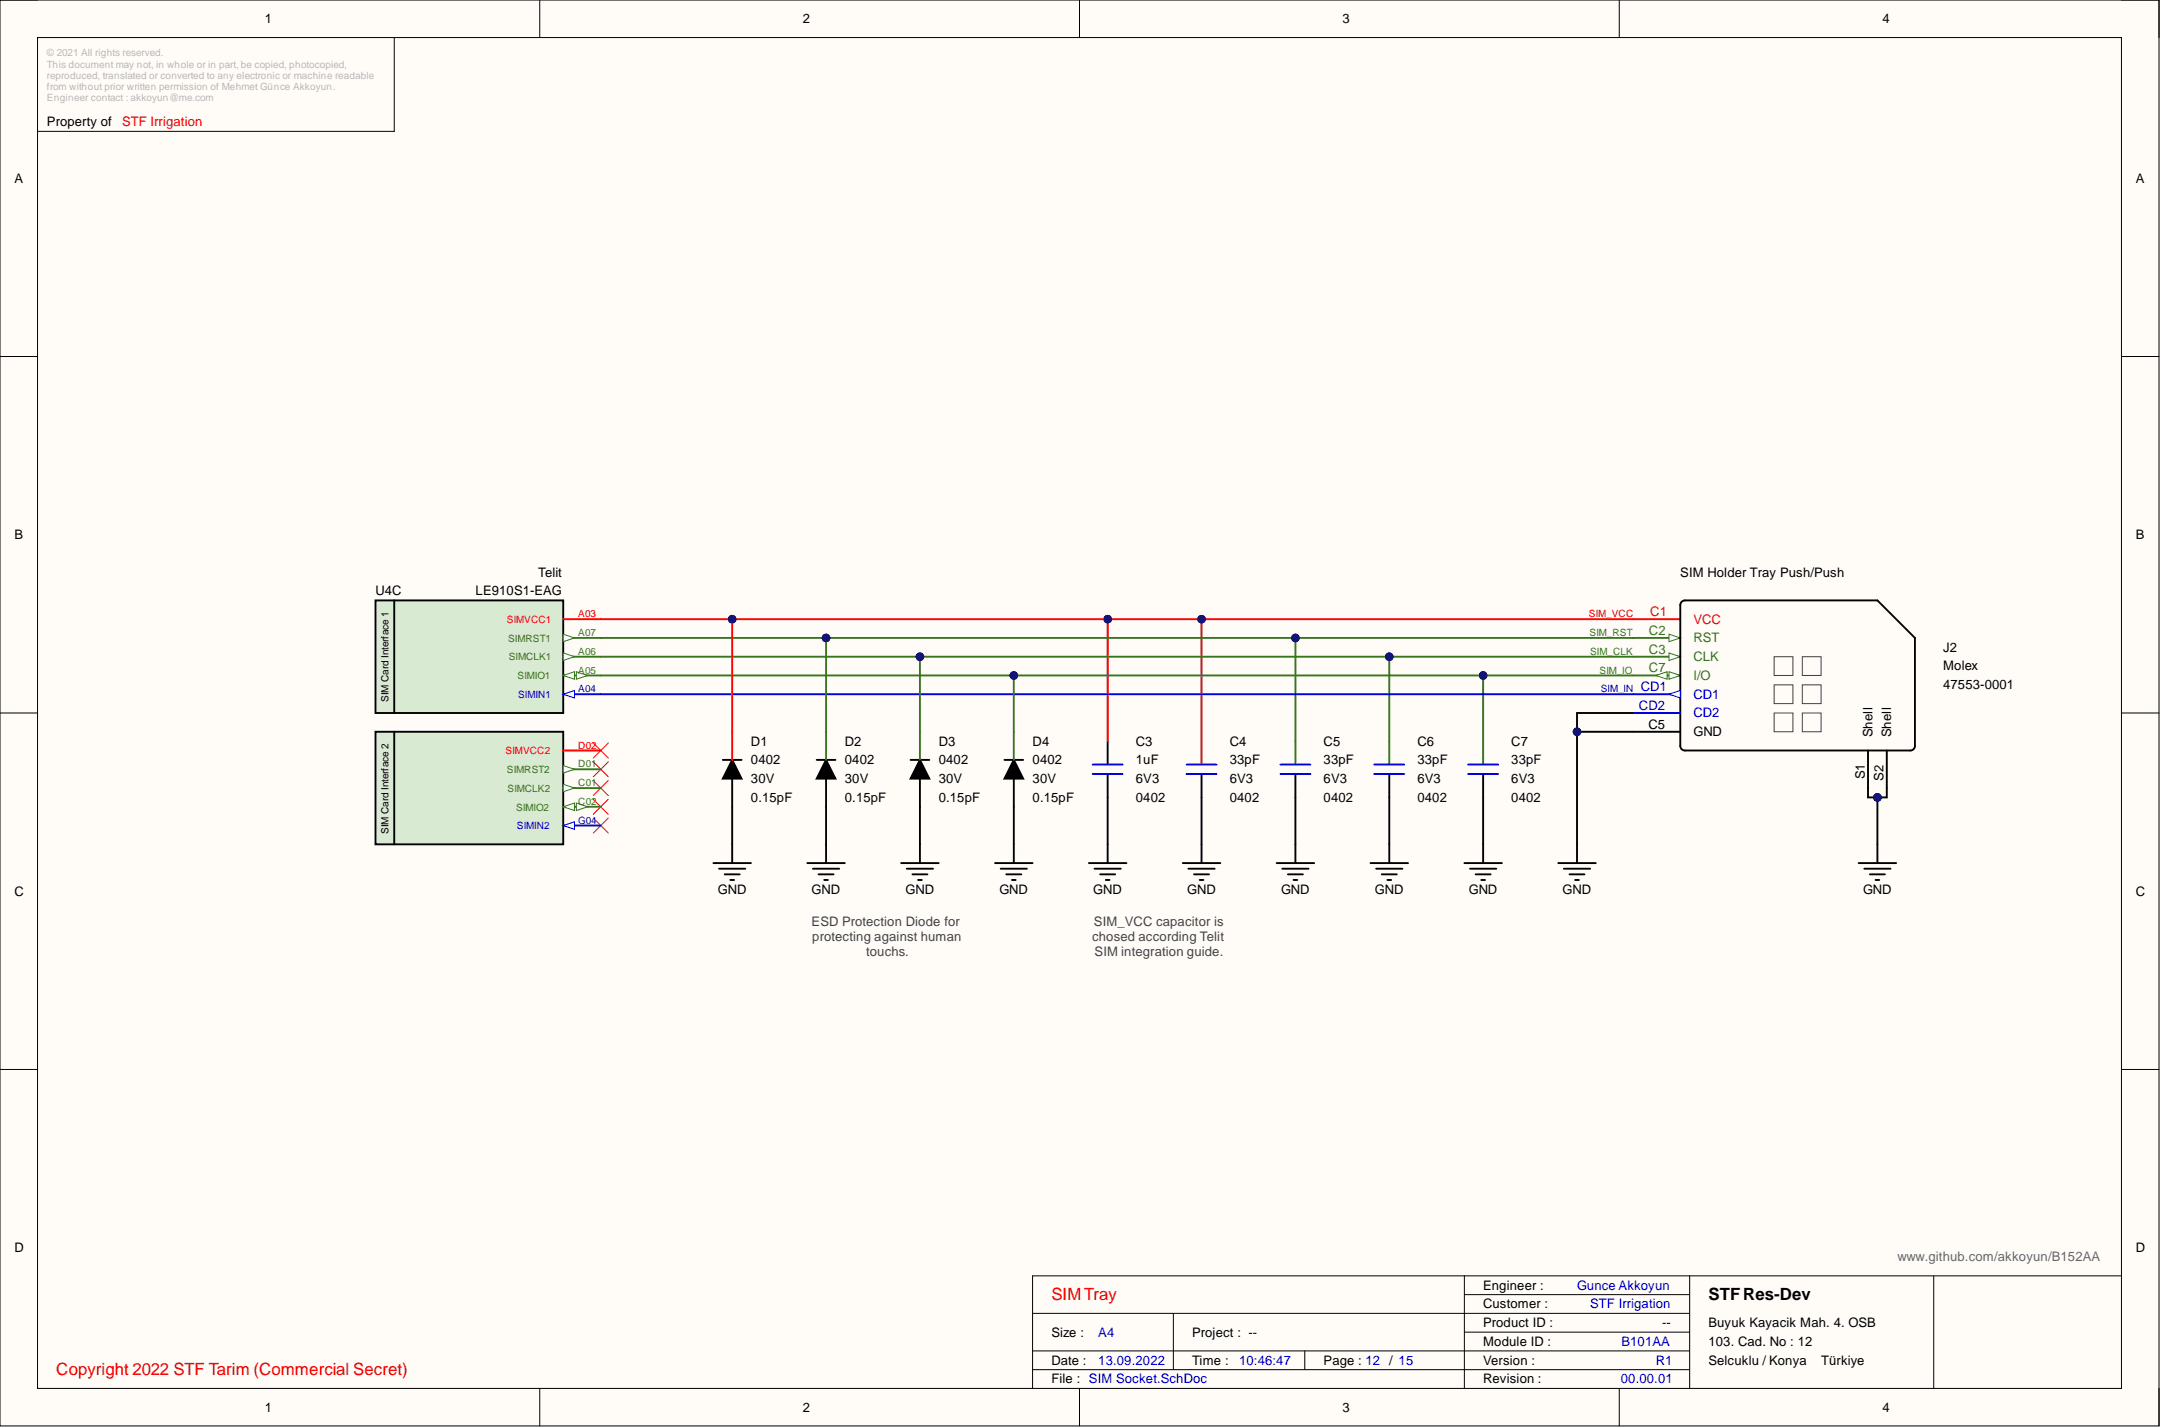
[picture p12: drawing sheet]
<svg xmlns="http://www.w3.org/2000/svg" width="292mm" height="193mm" viewBox="0 0 292 193" stroke-linecap="round" stroke-linejoin="round" font-family="sans-serif">
<defs><g id="words">
<g font-size="2.3" fill="#f00">
<text x="142.1" y="175.7">SIMTray</text>
<text x="7.6" y="185.8">Copyright 2022 STF Tarim (Commercial Secret)</text>
</g>
<text font-size="2.3" x="230.9" y="175.7">STFRes-Dev</text>
<g font-size="1.8">
<text x="35.8" y="3.1">1</text>
<text x="108.5" y="3.1">2</text>
<text x="181.4" y="3.1">3</text>
<text x="254.4" y="3.1">4</text>
<text x="6.3" y="17.1">Property of</text>
<text x="1.9" y="24.7">A</text>
<text x="288.7" y="24.7">A</text>
<text x="1.9" y="72.9">B</text>
<text x="72.7" y="77.9">Telit</text>
<text x="227.1" y="77.9">SIM Holder Tray Push/Push</text>
<text x="288.7" y="72.9">B</text>
<text x="50.8" y="80.5">U4C</text>
<text x="64.3" y="80.5">LE910S1-EAG</text>
<text x="262.6" y="88.1">J2</text>
<text x="262.6" y="90.6">Molex</text>
<text x="262.6" y="93.1">47553-0001</text>
<text x="101.5" y="100.7">D1</text>
<text x="114.2" y="100.7">D2</text>
<text x="126.9" y="100.7">D3</text>
<text x="139.6" y="100.7">D4</text>
<text x="153.5" y="100.7">C3</text>
<text x="166.2" y="100.7">C4</text>
<text x="178.9" y="100.7">C5</text>
<text x="191.6" y="100.7">C6</text>
<text x="204.3" y="100.7">C7</text>
<text x="222.8" y="98.5">C5</text>
<text x="228.9" y="99.5">GND</text>
<text x="253.1" y="99.6" transform="rotate(-90 253.1 99.6)">Shell</text>
<text x="255.6" y="99.6" transform="rotate(-90 255.6 99.6)">Shell</text>
<text x="101.5" y="103.3">0402</text>
<text x="101.5" y="105.8">30V</text>
<text x="114.2" y="103.3">0402</text>
<text x="114.2" y="105.8">30V</text>
<text x="126.9" y="103.3">0402</text>
<text x="126.9" y="105.8">30V</text>
<text x="139.6" y="103.3">0402</text>
<text x="139.6" y="105.8">30V</text>
<text x="153.5" y="103.3">1uF</text>
<text x="153.5" y="105.8">6V3</text>
<text x="166.2" y="103.3">33pF</text>
<text x="166.2" y="105.8">6V3</text>
<text x="178.9" y="103.3">33pF</text>
<text x="178.9" y="105.8">6V3</text>
<text x="191.6" y="103.3">33pF</text>
<text x="191.6" y="105.8">6V3</text>
<text x="204.3" y="103.3">33pF</text>
<text x="204.3" y="105.8">6V3</text>
<text x="252.1" y="105.3" transform="rotate(-90 252.1 105.3)">S1</text>
<text x="254.6" y="105.6" transform="rotate(-90 254.6 105.6)">S2</text>
<text x="101.5" y="108.3">0.15pF</text>
<text x="114.2" y="108.3">0.15pF</text>
<text x="126.9" y="108.3">0.15pF</text>
<text x="139.6" y="108.3">0.15pF</text>
<text x="153.5" y="108.3">0402</text>
<text x="166.2" y="108.3">0402</text>
<text x="178.9" y="108.3">0402</text>
<text x="191.6" y="108.3">0402</text>
<text x="204.3" y="108.3">0402</text>
<text x="1.9" y="121">C</text>
<text x="97" y="120.8">GND</text>
<text x="109.7" y="120.8">GND</text>
<text x="122.4" y="120.8">GND</text>
<text x="135.1" y="120.8">GND</text>
<text x="147.8" y="120.8">GND</text>
<text x="160.5" y="120.8">GND</text>
<text x="173.2" y="120.8">GND</text>
<text x="185.8" y="120.8">GND</text>
<text x="198.5" y="120.8">GND</text>
<text x="211.2" y="120.8">GND</text>
<text x="251.8" y="120.8">GND</text>
<text x="288.7" y="121">C</text>
<text x="1.9" y="169.2">D</text>
<text x="288.7" y="169.2">D</text>
<text x="200.5" y="174.3">Engineer :</text>
<text x="200.5" y="176.8">Customer :</text>
<text x="200.5" y="179.3">Product ID :</text>
<text x="230.9" y="179.3">Buyuk Kayacik Mah. 4. OSB</text>
<text x="142.1" y="184.4">Date :</text>
<text x="142.1" y="180.6">Size :</text>
<text x="161.1" y="184.4">Time :</text>
<text x="161.1" y="180.6">Project : --</text>
<text x="178.9" y="184.4">Page : 12 / 15</text>
<text x="200.5" y="181.9">Module ID :</text>
<text x="200.5" y="184.4">Version :</text>
<text x="230.9" y="181.9">103. Cad. No : 12</text>
<text x="230.9" y="184.4">Selcuklu / Konya</text>
<text x="246.2" y="184.4">Türkiye</text>
<text x="35.8" y="190.7">1</text>
<text x="108.5" y="190.7">2</text>
<text x="142.1" y="186.9">File : SIM Socket.SchDoc</text>
<text x="181.4" y="190.7">3</text>
<text x="200.5" y="186.9">Revision :</text>
<text x="254.4" y="190.7">4</text>
</g>
<g font-size="1.8" fill="#f00">
<text x="16.5" y="17.1">STF Irrigation</text>
<text x="223.1" y="83.2">C1</text>
<text x="228.9" y="84.3">VCC</text>
</g>
<g font-size="1.8" fill="#38761d">
<text x="222.9" y="88.3">C3</text>
<text x="222.9" y="85.8">C2</text>
<text x="228.9" y="89.3">CLK</text>
<text x="228.9" y="86.8">RST</text>
<text x="222.9" y="90.9">C7</text>
<text x="228.9" y="91.9">I/O</text>
</g>
<g font-size="1.8" fill="#00f">
<text x="221.5" y="95.9">CD2</text>
<text x="221.8" y="93.4">CD1</text>
<text x="228.9" y="94.4">CD1</text>
<text x="228.9" y="96.9">CD2</text>
<text x="213.2" y="174.3">Gunce Akkoyun</text>
<text x="214.9" y="176.8">STF Irrigation</text>
<text x="224.7" y="179.3">--</text>
<text x="148.5" y="184.4">13.09.2022</text>
<text x="148.5" y="180.6">A4</text>
<text x="167.5" y="184.4">10:46:47</text>
<text x="219.2" y="181.9">B101AA</text>
<text x="223.8" y="184.4">R1</text>
<text x="219.1" y="186.9">00.00.01</text>
</g>
<g font-size="1.8" fill="#434343">
<text x="109.7" y="125.1">ESD Protection Diode for</text>
<text x="147.9" y="125.1">SIM_VCC capacitor is</text>
<text x="109.8" y="127.1">protecting against human</text>
<text x="117.1" y="129.1">touchs.</text>
<text x="147.6" y="127.1">chosed according Telit</text>
<text x="147.9" y="129.1">SIM integration guide.</text>
</g>
<text font-size="1.8" fill="#666" x="256.5" y="170.5">www.github.com/akkoyun/B152AA</text>
<g font-size="1.4" fill="#b7b7b7">
<text x="6.3" y="7.6">© 2021 All rights reserved.</text>
<text x="6.3" y="9.1">This document may not, in whole or in part, be copied, photocopied,</text>
<text x="6.3" y="10.7">reproduced, translated or converted to any electronic or machine readable</text>
<text x="6.3" y="12.2">from without prior written permission of Mehmet Günce Akkoyun.</text>
<text x="6.3" y="13.7">Engineer contact : akkoyun@me.com</text>
</g>
<g font-size="1.4" fill="#f00">
<text x="78.2" y="83.4">A03</text>
<text x="214.8" y="83.4">SIM_VCC</text>
<text x="68.5" y="84.2">SIMVCC1</text>
<text x="68.3" y="101.9">SIMVCC2</text>
<text x="78.2" y="101.2">D02</text>
</g>
<g font-size="1.4" fill="#38761d">
<text x="68.7" y="86.7">SIMRST1</text>
<text x="68.8" y="89.2">SIMCLK1</text>
<text x="78.2" y="88.5">A06</text>
<text x="78.2" y="86">A07</text>
<text x="214.9" y="86">SIM_RST</text>
<text x="214.9" y="88.5">SIM_CLK</text>
<text x="70" y="91.8">SIMIO1</text>
<text x="78.2" y="91">A05</text>
<text x="216.2" y="91">SIM_IO</text>
<text x="68.5" y="104.5">SIMRST2</text>
<text x="68.6" y="107">SIMCLK2</text>
<text x="78.2" y="106.2">C01</text>
<text x="78.2" y="103.7">D01</text>
<text x="69.8" y="109.5">SIMIO2</text>
<text x="78.2" y="108.8">C02</text>
</g>
<g font-size="1.4" fill="#00f">
<text x="70" y="94.3">SIMIN1</text>
<text x="78.2" y="93.6">A04</text>
<text x="216.4" y="93.6">SIM_IN</text>
<text x="69.9" y="112.1">SIMIN2</text>
<text x="78.2" y="111.3">G04</text>
</g>
<g font-size="1.3">
<text x="52.5" y="94.9" transform="rotate(-90 52.5 94.9)">SIM Card Interface 1</text>
<text x="52.5" y="112.7" transform="rotate(-90 52.5 112.7)">SIM Card Interface 2</text>
</g>
</g></defs>
<path d="M0 0h291.8v192.7h-291.8z" fill-rule="evenodd" fill="#fffcf8"/>
<path d="M0 0h291.8v192.7h-291.8z" fill="none" stroke="#000" stroke-width=".14"/>
<path d="M5.1 5.1h281.7v182.5h-281.7z" fill-rule="evenodd" fill="#fffcf8"/>
<g fill="none" stroke="#000" stroke-width=".14">
<path d="M0 0h5.1M5.1 5.1h281.7v182.5h-281.7zM53.3 5.1v12.7h-48.2M73 0v5.1M145.9 0v5.1M218.9 0v5.1M286.8 0h5v5.1M0 48.2h5.1M286.8 48.2h5M0 96.3h5.1M286.8 96.3h5M0 144.5h5.1"/>
<path d="M286.8 144.5h5M139.6 177.5h88.8M158.6 177.5v7.6M197.9 174.9h30.5M197.9 172.4v15.2M228.4 172.4v15.2M261.4 172.4v15.2M286.8 172.4h-147.2v15.2M73 187.6v5.1M139.6 182.6h88.8M139.6 185.1h88.8M145.9 187.6v5.1"/>
<path d="M176.4 182.6v2.5M197.9 180h30.5M218.9 187.6v5.1M291.8 187.6v5.1"/>
</g>
<g fill="none" stroke="#000" stroke-width=".25">
<path d="M220.8 98.9h6.3M96.4 116.6h5.1M97.2 117.4h3.5M98 118.2h2M98.7 118.9h.5M99 114.1v2.5M109.1 116.6h5.1M109.9 117.4h3.5M110.6 118.2h2.1M111.4 118.9h.5M111.7 114.1v2.5M121.8 116.6h5.1"/>
<path d="M122.6 117.4h3.5M123.3 118.2h2.1M124.1 118.9h.5M124.3 114.1v2.5M134.5 116.6h5.1M135.3 117.4h3.5M136 118.2h2M136.8 118.9h.5M137 114.1v2.5M147.2 116.6h5.1M147.9 117.4h3.6M148.7 118.2h2"/>
<path d="M149.5 118.9h.5M149.7 114.1v2.5M159.9 116.6h5M160.6 117.4h3.6M161.4 118.2h2M162.2 118.9h.5M162.4 104.7v3.1M162.4 114.1v2.5M172.6 116.6h5M173.3 117.4h3.6M174.1 118.2h2M174.8 118.9h.6"/>
<path d="M175.1 104.7v3.1M175.1 114.1v2.5M185.2 116.6h5.1M186 117.4h3.6M186.8 118.2h2M187.5 118.9h.5M187.8 104.7v3.1M187.8 114.1v2.5M197.9 116.6h5.1M198.7 117.4h3.6M199.5 118.2h2M200.2 118.9h.5"/>
<path d="M200.5 104.7v3.1M200.5 114.1v2.5M210.6 116.6h5.1M211.4 117.4h3.5M212.1 118.2h2.1M212.9 118.9h.5M213.2 114.1v2.5"/>
</g>
<path d="M220.8 91.3h6.3M175.1 100.2v3M187.8 100.2v3M200.5 100.2v3" fill="none" stroke="#38761d" stroke-width=".25"/>
<path d="M160.4 103.3h4M160.4 104.6h4M173.1 103.3h4M173.1 104.6h4M185.8 103.3h4M185.8 104.6h4M198.4 103.3h4.1M198.4 104.6h4.1" fill="none" stroke="#00f" stroke-width=".25"/>
<path d="M162.4 100.2v3" fill="none" stroke="#f00" stroke-width=".25"/>
<path d="M225.6 90.8l1.5 .5-1.5 .5z" fill="#f8fcff"/>
<path d="M225.6 90.8l1.5 .5-1.5 .5z" fill="none" stroke="#38761d" stroke-width=".14"/>
<path d="M223.8 91.3l1.5-.5v1z" fill="#f8fcff"/>
<path d="M223.8 91.3l1.5-.5v1z" fill="none" stroke="#38761d" stroke-width=".14"/>
<path d="M220.8 88.7h6.3" fill="none" stroke="#38761d" stroke-width=".25"/>
<path d="M225.6 88.2l1.5 .5-1.5 .5z" fill="#f8fcff"/>
<path d="M225.6 88.2l1.5 .5-1.5 .5z" fill="none" stroke="#38761d" stroke-width=".14"/>
<path d="M220.8 86.2h6.3" fill="none" stroke="#38761d" stroke-width=".25"/>
<path d="M225.6 85.7l1.5 .5-1.5 .5z" fill="#f8fcff"/>
<path d="M225.6 85.7l1.5 .5-1.5 .5z" fill="none" stroke="#38761d" stroke-width=".14"/>
<path d="M220.8 83.7h6.3" fill="none" stroke="#f00" stroke-width=".25"/>
<path d="M227.3 81.3l.5-.2h26l5 5.1v14.6a.62 .62 0 0 1-.6 .6h-30.4a.63 .63 0 0 1-.7-.6v-19z" fill="none" stroke="#000" stroke-width=".25"/>
<path d="M220.8 96.3h6.3M220.8 93.8h6.3" fill="none" stroke="#00f" stroke-width=".25"/>
<path d="M225.6 93.8l1.5-.5v1z" fill="#f8fcff"/>
<path d="M225.6 93.8l1.5-.5v1z" fill="none" stroke="#00f" stroke-width=".14"/>
<g fill="none" stroke="#000" stroke-width=".25">
<path d="M97.7 102.7h2.5M99 102.7l1.2 2.5h-2.5zM99 105.2v3.8M110.4 102.7h2.5M111.7 102.7l1.2 2.5h-2.5zM111.7 105.2v3.8M123.1 102.7h2.5M124.3 102.7l1.3 2.5h-2.5zM124.3 105.2v3.8M135.8 102.7h2.5M137 102.7l1.3 2.5h-2.5zM137 105.2v3.8"/>
<path d="M149.7 100.2v3M149.7 104.7v3.1M251.2 116.6h5.1M252 117.4h3.5M252.5 101.4v5.1M252.8 118.2h2M253.5 118.9h.5M253.8 114.1v2.5M255 101.4v5.1"/>
</g>
<path d="M239.8 88.7h2.5v2.6h-2.5zM239.8 92.5h2.5v2.6h-2.5zM239.8 96.3h2.5v2.6h-2.5zM243.6 96.3h2.6v2.6h-2.6zM243.6 92.5h2.6v2.6h-2.6zM243.6 88.7h2.6v2.6h-2.6z" fill="none" stroke="#434343" stroke-width=".14"/>
<path d="M80.2 100.4l2 2M80.2 102.9l2 2.1M80.2 105.5l2 2M80.2 108l2 2M80.2 110.5l2 2.1M82.2 100.4l-2 2M82.2 102.9l-2 2.1M82.2 105.5l-2 2M82.2 108l-2 2M82.2 110.5l-2 2.1" fill="none" stroke="#f00" stroke-width=".14"/>
<path d="M99 102.7l1.2 2.5h-2.5zM111.7 102.7l1.2 2.5h-2.5zM124.3 102.7l1.3 2.5h-2.5zM137 102.7l1.3 2.5h-2.5z" fill="#000"/>
<path d="M111.7 98.9v3.8M124.3 98.9v3.8M137 98.9v3.8" fill="none" stroke="#38761d" stroke-width=".25"/>
<path d="M99 98.9v3.8" fill="none" stroke="#f00" stroke-width=".25"/>
<path d="M147.7 103.3h4.1M147.7 104.6h4.1" fill="none" stroke="#00f" stroke-width=".25"/>
<path d="M50.8 81.1h25.3v15.2h-25.3z" fill-rule="evenodd" fill="#d9ead3"/>
<path d="M50.8 81.1h25.3v15.2h-25.3zM53.3 81.1v15.2" fill="none" stroke="#000" stroke-width=".25"/>
<path d="M76.1 88.7h5.1" fill="none" stroke="#38761d" stroke-width=".25"/>
<path d="M76.1 88.2l1.6 .5-1.6 .5z" fill="#f8fcff"/>
<path d="M76.1 88.2l1.6 .5-1.6 .5z" fill="none" stroke="#38761d" stroke-width=".14"/>
<path d="M76.1 86.2h5.1" fill="none" stroke="#38761d" stroke-width=".25"/>
<path d="M76.1 85.7l1.6 .5-1.6 .5z" fill="#f8fcff"/>
<path d="M76.1 85.7l1.6 .5-1.6 .5z" fill="none" stroke="#38761d" stroke-width=".14"/>
<path d="M76.1 91.3h5.1" fill="none" stroke="#38761d" stroke-width=".25"/>
<path d="M76.1 91.3l1.6-.5v1z" fill="#f8fcff"/>
<path d="M76.1 91.3l1.6-.5v1z" fill="none" stroke="#38761d" stroke-width=".14"/>
<path d="M77.9 90.8l1.5 .5-1.5 .5z" fill="#f8fcff"/>
<path d="M77.9 90.8l1.5 .5-1.5 .5z" fill="none" stroke="#38761d" stroke-width=".14"/>
<path d="M76.1 93.8h5.1" fill="none" stroke="#00f" stroke-width=".25"/>
<path d="M76.1 93.8l1.6-.5v1z" fill="#f8fcff"/>
<path d="M76.1 93.8l1.6-.5v1z" fill="none" stroke="#00f" stroke-width=".14"/>
<path d="M76.1 83.7h5.1" fill="none" stroke="#f00" stroke-width=".25"/>
<path d="M50.8 98.9h25.3v15.2h-25.3z" fill-rule="evenodd" fill="#d9ead3"/>
<path d="M50.8 98.9h25.3v15.2h-25.3zM53.3 98.9v15.2" fill="none" stroke="#000" stroke-width=".25"/>
<path d="M76.1 106.5h5.1" fill="none" stroke="#38761d" stroke-width=".25"/>
<path d="M76.1 106l1.6 .5-1.6 .5z" fill="#f8fcff"/>
<path d="M76.1 106l1.6 .5-1.6 .5z" fill="none" stroke="#38761d" stroke-width=".14"/>
<path d="M76.1 109h5.1" fill="none" stroke="#38761d" stroke-width=".25"/>
<path d="M76.1 109l1.6-.5v1z" fill="#f8fcff"/>
<path d="M76.1 109l1.6-.5v1z" fill="none" stroke="#38761d" stroke-width=".14"/>
<path d="M77.9 108.5l1.5 .5-1.5 .5z" fill="#f8fcff"/>
<path d="M77.9 108.5l1.5 .5-1.5 .5z" fill="none" stroke="#38761d" stroke-width=".14"/>
<path d="M76.1 104h5.1" fill="none" stroke="#38761d" stroke-width=".25"/>
<path d="M76.1 103.4l1.6 .6-1.6 .5z" fill="#f8fcff"/>
<path d="M76.1 103.4l1.6 .6-1.6 .5z" fill="none" stroke="#38761d" stroke-width=".14"/>
<path d="M76.1 101.4h5.1" fill="none" stroke="#f00" stroke-width=".25"/>
<path d="M76.1 111.6h5.1" fill="none" stroke="#00f" stroke-width=".25"/>
<path d="M76.1 111.6l1.6-.5v1z" fill="#f8fcff"/>
<path d="M76.1 111.6l1.6-.5v1z" fill="none" stroke="#00f" stroke-width=".14"/>
<path d="M220.8 98.9h-7.6v15.2" fill="none" stroke="#000" stroke-width=".25"/>
<circle cx="213.2" cy="98.9" r=".51" fill="#000080"/>
<circle cx="213.2" cy="98.9" r=".51" fill="none" stroke="#000080" stroke-width=".14"/>
<path d="M175.1 86.2v14" fill="none" stroke="#38761d" stroke-width=".25"/>
<circle cx="175.1" cy="86.2" r=".51" fill="#000080"/>
<circle cx="175.1" cy="86.2" r=".51" fill="none" stroke="#000080" stroke-width=".14"/>
<path d="M175.1 107.8v6.3" fill="none" stroke="#000" stroke-width=".25"/>
<path d="M149.7 83.7v16.5" fill="none" stroke="#f00" stroke-width=".25"/>
<circle cx="149.7" cy="83.7" r=".51" fill="#000080"/>
<circle cx="149.7" cy="83.7" r=".51" fill="none" stroke="#000080" stroke-width=".14"/>
<path d="M149.7 107.8v6.3" fill="none" stroke="#000" stroke-width=".25"/>
<path d="M187.8 88.7v11.5" fill="none" stroke="#38761d" stroke-width=".25"/>
<circle cx="187.8" cy="88.7" r=".51" fill="#000080"/>
<circle cx="187.8" cy="88.7" r=".51" fill="none" stroke="#000080" stroke-width=".14"/>
<path d="M187.8 107.8v6.3" fill="none" stroke="#000" stroke-width=".25"/>
<path d="M200.5 91.3v8.9" fill="none" stroke="#38761d" stroke-width=".25"/>
<circle cx="200.5" cy="91.3" r=".51" fill="#000080"/>
<circle cx="200.5" cy="91.3" r=".51" fill="none" stroke="#000080" stroke-width=".14"/>
<path d="M200.5 107.8v6.3" fill="none" stroke="#000" stroke-width=".25"/>
<path d="M162.4 83.7v16.5" fill="none" stroke="#f00" stroke-width=".25"/>
<circle cx="162.4" cy="83.7" r=".51" fill="#000080"/>
<circle cx="162.4" cy="83.7" r=".51" fill="none" stroke="#000080" stroke-width=".14"/>
<path d="M220.8 96.3h-7.6v2.6M162.4 107.8v6.3" fill="none" stroke="#000" stroke-width=".25"/>
<path d="M81.2 93.8h139.6" fill="none" stroke="#00f" stroke-width=".25"/>
<circle cx="213.2" cy="98.9" r=".51" fill="#000080"/>
<circle cx="213.2" cy="98.9" r=".51" fill="none" stroke="#000080" stroke-width=".14"/>
<path d="M81.2 91.3h139.6" fill="none" stroke="#38761d" stroke-width=".25"/>
<circle cx="200.5" cy="91.3" r=".51" fill="#000080"/>
<circle cx="200.5" cy="91.3" r=".51" fill="none" stroke="#000080" stroke-width=".14"/>
<circle cx="137" cy="91.3" r=".51" fill="#000080"/>
<circle cx="137" cy="91.3" r=".51" fill="none" stroke="#000080" stroke-width=".14"/>
<path d="M81.2 88.7h139.6" fill="none" stroke="#38761d" stroke-width=".25"/>
<circle cx="187.8" cy="88.7" r=".51" fill="#000080"/>
<circle cx="187.8" cy="88.7" r=".51" fill="none" stroke="#000080" stroke-width=".14"/>
<circle cx="124.3" cy="88.7" r=".51" fill="#000080"/>
<circle cx="124.3" cy="88.7" r=".51" fill="none" stroke="#000080" stroke-width=".14"/>
<path d="M81.2 86.2h139.6" fill="none" stroke="#38761d" stroke-width=".25"/>
<circle cx="175.1" cy="86.2" r=".51" fill="#000080"/>
<circle cx="175.1" cy="86.2" r=".51" fill="none" stroke="#000080" stroke-width=".14"/>
<circle cx="111.7" cy="86.2" r=".51" fill="#000080"/>
<circle cx="111.7" cy="86.2" r=".51" fill="none" stroke="#000080" stroke-width=".14"/>
<path d="M81.2 83.7h139.6" fill="none" stroke="#f00" stroke-width=".25"/>
<circle cx="99" cy="83.7" r=".51" fill="#000080"/>
<circle cx="99" cy="83.7" r=".51" fill="none" stroke="#000080" stroke-width=".14"/>
<circle cx="149.7" cy="83.7" r=".51" fill="#000080"/>
<circle cx="149.7" cy="83.7" r=".51" fill="none" stroke="#000080" stroke-width=".14"/>
<circle cx="162.4" cy="83.7" r=".51" fill="#000080"/>
<circle cx="162.4" cy="83.7" r=".51" fill="none" stroke="#000080" stroke-width=".14"/>
<path d="M99 109v5.1M111.7 109v5.1M124.3 109v5.1M137 109v5.1" fill="none" stroke="#000" stroke-width=".25"/>
<path d="M137 91.3v7.6" fill="none" stroke="#38761d" stroke-width=".25"/>
<circle cx="137" cy="91.3" r=".51" fill="#000080"/>
<circle cx="137" cy="91.3" r=".51" fill="none" stroke="#000080" stroke-width=".14"/>
<path d="M124.3 88.7v10.2" fill="none" stroke="#38761d" stroke-width=".25"/>
<circle cx="124.3" cy="88.7" r=".51" fill="#000080"/>
<circle cx="124.3" cy="88.7" r=".51" fill="none" stroke="#000080" stroke-width=".14"/>
<path d="M111.7 86.2v12.7" fill="none" stroke="#38761d" stroke-width=".25"/>
<circle cx="111.7" cy="86.2" r=".51" fill="#000080"/>
<circle cx="111.7" cy="86.2" r=".51" fill="none" stroke="#000080" stroke-width=".14"/>
<path d="M99 83.7v15.2" fill="none" stroke="#f00" stroke-width=".25"/>
<circle cx="99" cy="83.7" r=".51" fill="#000080"/>
<circle cx="99" cy="83.7" r=".51" fill="none" stroke="#000080" stroke-width=".14"/>
<path d="M253.8 107.8v6.3" fill="none" stroke="#000" stroke-width=".25"/>
<circle cx="253.8" cy="107.8" r=".51" fill="#000080"/>
<circle cx="253.8" cy="107.8" r=".51" fill="none" stroke="#000080" stroke-width=".14"/>
<path d="M252.5 106.5v1.3h1.3" fill="none" stroke="#000" stroke-width=".25"/>
<circle cx="253.8" cy="107.8" r=".51" fill="#000080"/>
<circle cx="253.8" cy="107.8" r=".51" fill="none" stroke="#000080" stroke-width=".14"/>
<path d="M255 106.5v1.3h-1.2" fill="none" stroke="#000" stroke-width=".25"/>
<circle cx="253.8" cy="107.8" r=".51" fill="#000080"/>
<circle cx="253.8" cy="107.8" r=".51" fill="none" stroke="#000080" stroke-width=".14"/>
<use href="#words"/>
</svg>
